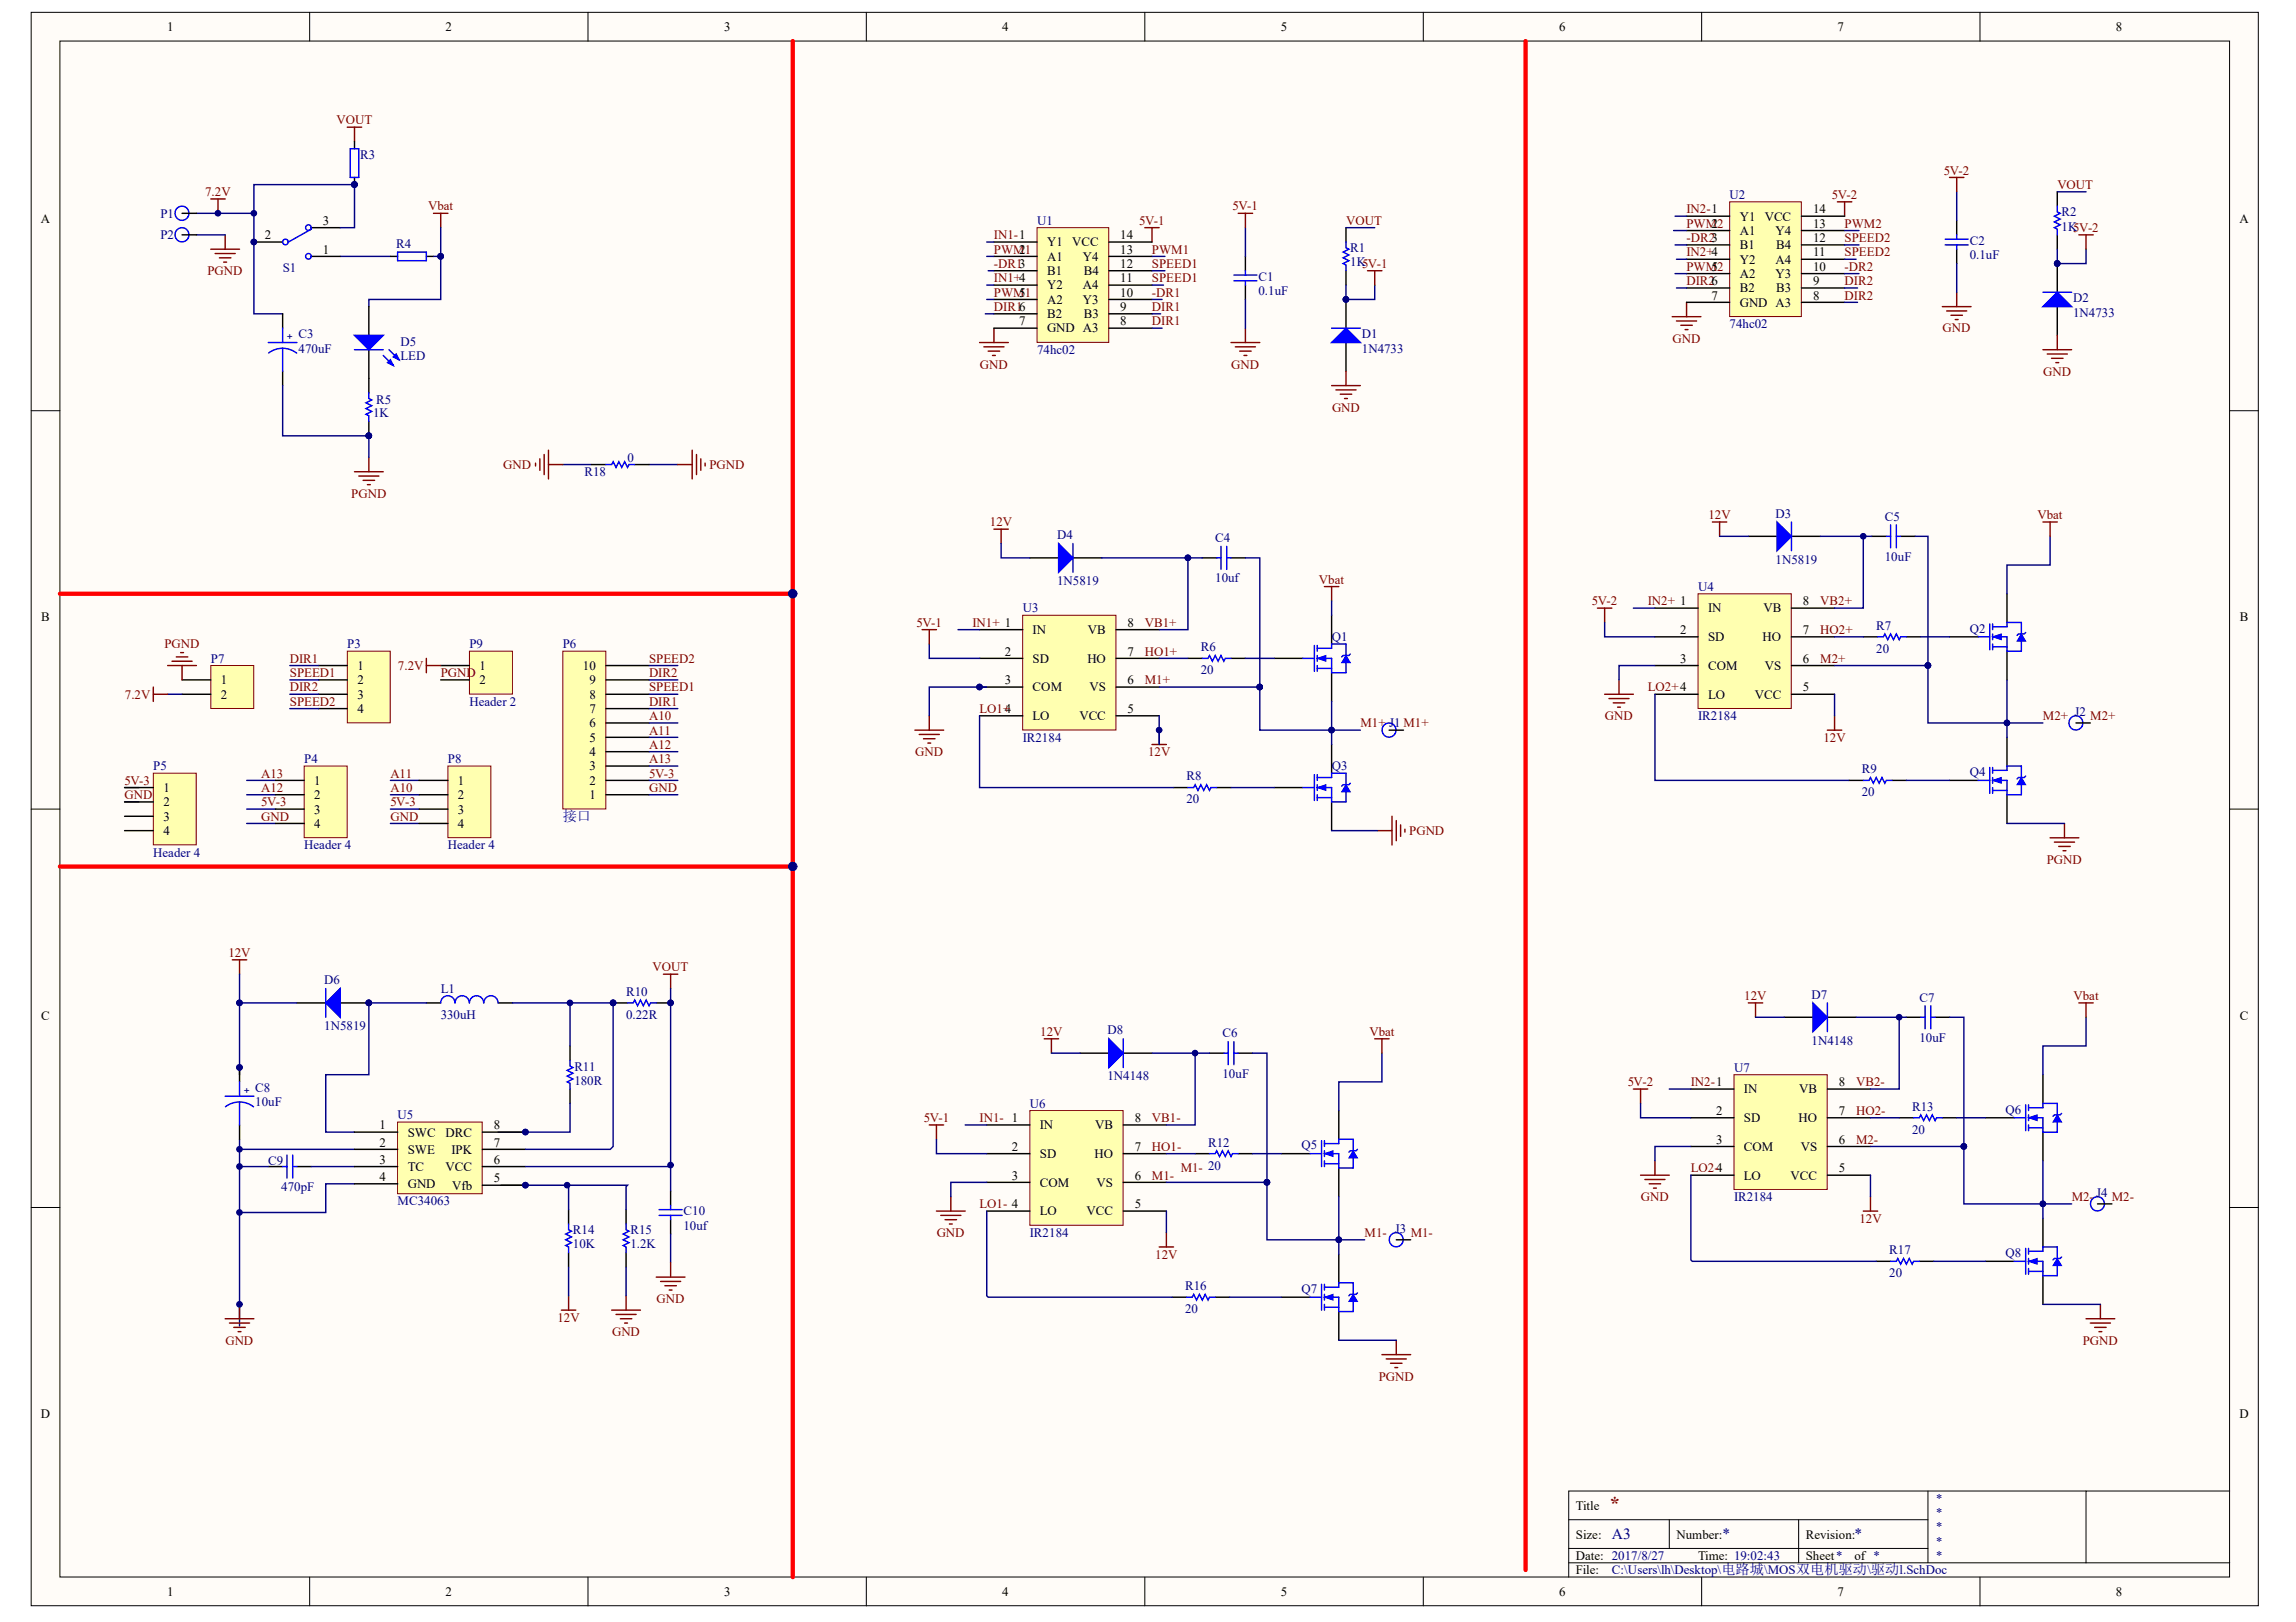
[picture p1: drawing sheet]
<svg xmlns="http://www.w3.org/2000/svg" width="297mm" height="210mm" viewBox="0 0 297 210" stroke-linecap="round" stroke-linejoin="round" font-family="sans-serif">
<defs><g id="words">
<text font-size="2.5" fill="#800000" x="208.2" y="195.4">*</text>
<g font-size="2" fill="#000080">
<text x="208.5" y="199.2">A3</text>
<text x="222.8" y="199.2">*</text>
<text x="239.9" y="199.2">*</text>
</g>
<text font-size="1.8" fill="#000080" x="72.8" y="106.2">接口</text>
<g font-size="1.7">
<text x="21.6" y="4">1</text>
<text x="57.6" y="4">2</text>
<text x="93.7" y="4">3</text>
<text x="129.7" y="4">4</text>
<text x="165.7" y="4">5</text>
<text x="201.7" y="4">6</text>
<text x="237.7" y="4">7</text>
<text x="273.7" y="4">8</text>
<text x="5.3" y="28.9">A</text>
<text x="41.8" y="29.1">3</text>
<text x="221.4" y="29.5">2</text>
<text x="225.1" y="28.5">Y1</text>
<text x="228.3" y="28.5">VCC</text>
<text x="234.6" y="27.6">14</text>
<text x="234.6" y="29.5">13</text>
<text x="289.7" y="28.9">A</text>
<text x="34.2" y="31">2</text>
<text x="41.8" y="32.8">1</text>
<text x="131.8" y="32.8">2</text>
<text x="135.5" y="31.9">Y1</text>
<text x="135.5" y="33.7">A1</text>
<text x="135.5" y="35.6">B1</text>
<text x="138.7" y="31.9">VCC</text>
<text x="140.1" y="33.7">Y4</text>
<text x="140.2" y="35.6">B4</text>
<text x="144.9" y="31">14</text>
<text x="144.9" y="32.8">13</text>
<text x="144.9" y="34.7">12</text>
<text x="221.4" y="35">5</text>
<text x="225.1" y="30.4">A1</text>
<text x="225.1" y="32.3">B1</text>
<text x="225.1" y="34.1">Y2</text>
<text x="225.1" y="36">A2</text>
<text x="229.7" y="30.4">Y4</text>
<text x="229.7" y="34.1">A4</text>
<text x="229.7" y="36">Y3</text>
<text x="229.8" y="32.3">B4</text>
<text x="234.6" y="31.3">12</text>
<text x="234.6" y="33.2">11</text>
<text x="234.6" y="35">10</text>
<text x="131.8" y="38.4">5</text>
<text x="135.5" y="37.5">Y2</text>
<text x="135.5" y="39.3">A2</text>
<text x="135.5" y="41.2">B2</text>
<text x="140.1" y="37.5">A4</text>
<text x="140.1" y="39.3">Y3</text>
<text x="140.2" y="41.2">B3</text>
<text x="144.9" y="36.5">11</text>
<text x="144.9" y="38.4">10</text>
<text x="144.9" y="40.2">9</text>
<text x="221.4" y="38.8">7</text>
<text x="225.1" y="37.8">B2</text>
<text x="225.1" y="39.7">GND A3</text>
<text x="229.8" y="37.8">B3</text>
<text x="234.6" y="36.9">9</text>
<text x="234.6" y="38.8">8</text>
<text x="131.8" y="42.1">7</text>
<text x="135.5" y="43">GND A3</text>
<text x="144.9" y="42.1">8</text>
<text x="5.3" y="80.4">B</text>
<text x="133.6" y="82">IN</text>
<text x="140.8" y="82">VB</text>
<text x="145.9" y="81.1">8</text>
<text x="217.4" y="82">2</text>
<text x="221" y="79.3">IN</text>
<text x="221" y="83">SD</text>
<text x="228" y="83">HO</text>
<text x="228.1" y="79.3">VB</text>
<text x="233.2" y="82">7</text>
<text x="233.2" y="78.3">8</text>
<text x="289.8" y="80.4">B</text>
<text x="28.6" y="88.5">1</text>
<text x="46.2" y="86.7">1</text>
<text x="46.2" y="88.5">2</text>
<text x="62" y="86.7">1</text>
<text x="62" y="88.5">2</text>
<text x="75.4" y="86.7">10</text>
<text x="76.2" y="88.5">9</text>
<text x="130" y="84.8">2</text>
<text x="130" y="88.5">3</text>
<text x="133.6" y="85.8">SD</text>
<text x="133.6" y="89.5">COM</text>
<text x="140.7" y="85.8">HO</text>
<text x="140.9" y="89.5">VS</text>
<text x="145.9" y="88.5">6</text>
<text x="145.9" y="84.8">7</text>
<text x="217.4" y="85.8">3</text>
<text x="221" y="86.7">COM</text>
<text x="228.3" y="86.7">VS</text>
<text x="233.2" y="89.5">5</text>
<text x="233.2" y="85.8">6</text>
<text x="28.6" y="90.4">2</text>
<text x="46.2" y="90.4">3</text>
<text x="46.2" y="92.3">4</text>
<text x="76.2" y="96">5</text>
<text x="76.2" y="94.1">6</text>
<text x="76.2" y="92.3">7</text>
<text x="76.2" y="90.4">8</text>
<text x="133.6" y="93.2">LO</text>
<text x="139.6" y="93.2">VCC</text>
<text x="145.9" y="92.3">5</text>
<text x="221" y="90.4">LO</text>
<text x="227" y="90.4">VCC</text>
<text x="40.6" y="101.6">1</text>
<text x="59.3" y="101.6">1</text>
<text x="76.2" y="101.6">2</text>
<text x="76.2" y="99.7">3</text>
<text x="76.2" y="97.8">4</text>
<text x="21.1" y="102.5">1</text>
<text x="21.1" y="104.3">2</text>
<text x="21.1" y="106.2">3</text>
<text x="40.6" y="103.4">2</text>
<text x="40.6" y="105.3">3</text>
<text x="40.6" y="107.1">4</text>
<text x="59.3" y="103.4">2</text>
<text x="59.3" y="105.3">3</text>
<text x="59.3" y="107.1">4</text>
<text x="76.2" y="103.4">1</text>
<text x="21.1" y="108.1">4</text>
<text x="5.3" y="132">C</text>
<text x="289.8" y="132">C</text>
<text x="225.6" y="141.5">IN</text>
<text x="232.8" y="141.5">VB</text>
<text x="237.9" y="140.6">8</text>
<text x="49.1" y="146.2">1</text>
<text x="49.1" y="148.4">2</text>
<text x="52.7" y="147.1">SWC</text>
<text x="52.7" y="149.3">SWE</text>
<text x="57.6" y="147.1">DRC</text>
<text x="58.4" y="149.3">IPK</text>
<text x="63.9" y="148.4">7</text>
<text x="63.9" y="146.2">8</text>
<text x="130.9" y="148.9">2</text>
<text x="134.5" y="146.2">IN</text>
<text x="134.5" y="149.9">SD</text>
<text x="141.6" y="149.9">HO</text>
<text x="141.7" y="146.2">VB</text>
<text x="146.8" y="148.9">7</text>
<text x="146.8" y="145.2">8</text>
<text x="222" y="144.3">2</text>
<text x="222" y="148">3</text>
<text x="225.6" y="145.2">SD</text>
<text x="225.6" y="148.9">COM</text>
<text x="232.7" y="145.2">HO</text>
<text x="233" y="148.9">VS</text>
<text x="237.9" y="148">6</text>
<text x="237.9" y="144.3">7</text>
<text x="49.1" y="150.6">3</text>
<text x="49.1" y="152.8">4</text>
<text x="52.7" y="151.5">TC</text>
<text x="52.7" y="153.8">GND</text>
<text x="57.6" y="151.5">VCC</text>
<text x="58.5" y="153.9">Vfb</text>
<text x="63.9" y="153">5</text>
<text x="63.9" y="150.6">6</text>
<text x="130.9" y="152.7">3</text>
<text x="134.5" y="153.6">COM</text>
<text x="141.9" y="153.6">VS</text>
<text x="146.8" y="152.7">6</text>
<text x="225.6" y="152.7">LO</text>
<text x="231.7" y="152.7">VCC</text>
<text x="237.9" y="151.7">5</text>
<text x="134.5" y="157.3">LO</text>
<text x="140.6" y="157.3">VCC</text>
<text x="146.8" y="156.4">5</text>
<text x="5.3" y="183.5">D</text>
<text x="289.7" y="183.5">D</text>
<text x="203.9" y="195.4">Title</text>
<text x="203.9" y="199.1">Size:</text>
<text x="203.9" y="201.9">Date: 2017/8/27</text>
<text x="203.9" y="203.7">File:</text>
<text x="216.9" y="199.1">Number:</text>
<text x="219.7" y="201.9">Time: 19:02:43</text>
<text x="233.6" y="199.1">Revision:</text>
<text x="233.6" y="201.9">Sheet*</text>
<text x="239.9" y="201.9">of *</text>
<text x="21.6" y="206.5">1</text>
<text x="57.6" y="206.5">2</text>
<text x="93.7" y="206.5">3</text>
<text x="129.7" y="206.5">4</text>
<text x="165.7" y="206.5">5</text>
<text x="201.7" y="206.5">6</text>
<text x="237.7" y="206.5">7</text>
<text x="273.7" y="206.5">8</text>
</g>
<g font-size="1.7" fill="#800000">
<text x="43.5" y="16.1">VOUT</text>
<text x="251.5" y="22.6">5V-2</text>
<text x="26.5" y="25.4">7.2V</text>
<text x="55.4" y="27.2">Vbat</text>
<text x="147.4" y="29.1">5V-1</text>
<text x="159.5" y="27.2">5V-1</text>
<text x="174.1" y="29.1">VOUT</text>
<text x="218.2" y="27.6">IN2-1</text>
<text x="218.2" y="29.5">PWM2</text>
<text x="237" y="25.8">5V-2</text>
<text x="238.6" y="29.5">PWM2</text>
<text x="266.2" y="24.5">VOUT</text>
<text x="26.8" y="35.6">PGND</text>
<text x="128.6" y="31">IN1-1</text>
<text x="128.6" y="32.8">PWM1</text>
<text x="128.6" y="34.7">-DR13</text>
<text x="149" y="32.8">PWM1</text>
<text x="149" y="34.7">SPEED1</text>
<text x="218.2" y="31.3">-DR23</text>
<text x="218.2" y="33.2">IN2+4</text>
<text x="218.2" y="35">PWM2</text>
<text x="238.6" y="31.3">SPEED2</text>
<text x="238.6" y="33.2">SPEED2</text>
<text x="238.6" y="35">-DR2</text>
<text x="128.6" y="36.5">IN1+4</text>
<text x="128.6" y="38.4">PWM1</text>
<text x="128.6" y="40.2">DIR16</text>
<text x="149" y="36.5">SPEED1</text>
<text x="149" y="38.4">-DR1</text>
<text x="149" y="40.2">DIR1</text>
<text x="218.2" y="36.9">DIR26</text>
<text x="238.6" y="36.9">DIR2</text>
<text x="238.6" y="38.8">DIR2</text>
<text x="126.8" y="47.7">GND</text>
<text x="149" y="42.1">DIR1</text>
<text x="159.3" y="47.7">GND</text>
<text x="216.4" y="44.3">GND</text>
<text x="251.3" y="43">GND</text>
<text x="172.3" y="53.3">GND</text>
<text x="264.3" y="48.6">GND</text>
<text x="45.4" y="64.4">PGND</text>
<text x="65.1" y="60.7">GND</text>
<text x="91.8" y="60.7">PGND</text>
<text x="128.1" y="68.1">12V</text>
<text x="221" y="67.2">12V</text>
<text x="263.6" y="67.2">Vbat</text>
<text x="170.6" y="75.5">Vbat</text>
<text x="21.3" y="83.9">PGND</text>
<text x="118.6" y="81.1">5V-1</text>
<text x="125.8" y="81.1">IN1+ 1</text>
<text x="148.1" y="81.1">VB1+</text>
<text x="205.9" y="78.3">5V-2</text>
<text x="213.2" y="78.3">IN2+ 1</text>
<text x="235.5" y="78.3">VB2+</text>
<text x="235.5" y="82">HO2+</text>
<text x="37.5" y="85.8">DIR1</text>
<text x="37.5" y="87.6">SPEED1</text>
<text x="37.5" y="89.5">DIR2</text>
<text x="51.5" y="86.7">7.2V</text>
<text x="57" y="87.6">PGND</text>
<text x="84" y="85.8">SPEED2</text>
<text x="84" y="87.6">DIR2</text>
<text x="84" y="89.5">SPEED1</text>
<text x="148.1" y="84.8">HO1+</text>
<text x="148.1" y="88.5">M1+</text>
<text x="213.2" y="89.5">LO2+4</text>
<text x="235.5" y="85.8">M2+</text>
<text x="16.2" y="90.4">7.2V</text>
<text x="37.5" y="91.3">SPEED2</text>
<text x="84" y="91.3">DIR1</text>
<text x="84" y="93.2">A10</text>
<text x="84" y="95.1">A11</text>
<text x="126.7" y="92.3">LO1+4</text>
<text x="176" y="94.1">M1+ J1 M1+</text>
<text x="207.6" y="93.2">GND</text>
<text x="235.9" y="96">12V</text>
<text x="264.3" y="93.2">M2+</text>
<text x="270.4" y="93.2">M2+</text>
<text x="16.1" y="101.6">5V-3</text>
<text x="33.8" y="100.6">A13</text>
<text x="50.5" y="100.6">A11</text>
<text x="84" y="96.9">A12</text>
<text x="84" y="98.8">A13</text>
<text x="84" y="100.6">5V-3</text>
<text x="118.4" y="97.8">GND</text>
<text x="148.5" y="97.8">12V</text>
<text x="16.1" y="103.4">GND</text>
<text x="33.8" y="102.5">A12</text>
<text x="33.8" y="104.3">5V-3</text>
<text x="33.8" y="106.2">GND</text>
<text x="50.5" y="102.5">A10</text>
<text x="50.5" y="104.3">5V-3</text>
<text x="50.5" y="106.2">GND</text>
<text x="84" y="102.5">GND</text>
<text x="182.3" y="108.1">PGND</text>
<text x="264.8" y="111.8">PGND</text>
<text x="29.5" y="123.8">12V</text>
<text x="84.4" y="125.7">VOUT</text>
<text x="225.7" y="129.4">12V</text>
<text x="268.3" y="129.4">Vbat</text>
<text x="134.6" y="134.1">12V</text>
<text x="177.2" y="134.1">Vbat</text>
<text x="210.6" y="140.6">5V-2</text>
<text x="218.8" y="140.6">IN2-1</text>
<text x="240.1" y="140.6">VB2-</text>
<text x="119.5" y="145.2">5V-1</text>
<text x="126.7" y="145.2">IN1- 1</text>
<text x="149" y="145.2">VB1-</text>
<text x="149" y="148.9">HO1-</text>
<text x="240.1" y="144.3">HO2-</text>
<text x="240.1" y="148">M2-</text>
<text x="149" y="152.7">M1-</text>
<text x="152.8" y="151.7">M1- 20</text>
<text x="212.3" y="155.4">GND</text>
<text x="218.8" y="151.7">LO2-4</text>
<text x="268" y="155.4">M2-</text>
<text x="273.2" y="155.4">M2-</text>
<text x="121.2" y="160.1">GND</text>
<text x="126.7" y="156.4">LO1- 4</text>
<text x="176.5" y="160.1">M1-</text>
<text x="182.5" y="160.1">M1-</text>
<text x="240.5" y="158.2">12V</text>
<text x="149.5" y="162.9">12V</text>
<text x="72.1" y="171">12V</text>
<text x="79.2" y="172.9">GND</text>
<text x="84.9" y="168.6">GND</text>
<text x="29.2" y="174">GND</text>
<text x="178.4" y="178.7">PGND</text>
<text x="269.5" y="174">PGND</text>
</g>
<g font-size="1.7" fill="#000080">
<text x="46.6" y="20.6">R3</text>
<text x="20.8" y="28.2">P1</text>
<text x="134.2" y="29.1">U1</text>
<text x="223.8" y="25.8">U2</text>
<text x="266.7" y="29.8">1K5V-2</text>
<text x="266.7" y="28">R2</text>
<text x="20.8" y="31">P2</text>
<text x="36.6" y="35.2">S1</text>
<text x="51.2" y="32.1">R4</text>
<text x="174.7" y="34.5">1K5V-1</text>
<text x="174.7" y="32.6">R1</text>
<text x="254.8" y="33.6">0.1uF</text>
<text x="254.8" y="31.7">C2</text>
<text x="162.8" y="38.2">0.1uF</text>
<text x="162.8" y="36.4">C1</text>
<text x="268.2" y="39.1">D2</text>
<text x="268.2" y="41">1N4733</text>
<text x="38.6" y="45.6">470uF</text>
<text x="38.6" y="43.8">C3</text>
<text x="51.8" y="44.7">D5</text>
<text x="51.8" y="46.6">LED</text>
<text x="134.2" y="45.8">74hc02</text>
<text x="176.2" y="43.8">D1</text>
<text x="176.2" y="45.6">1N4733</text>
<text x="223.8" y="42.5">74hc02</text>
<text x="48.3" y="54">1K</text>
<text x="48.7" y="52.3">R5</text>
<text x="81.2" y="59.8">0</text>
<text x="75.6" y="61.6">R18</text>
<text x="136.8" y="69.8">D4</text>
<text x="157.2" y="70.2">C4</text>
<text x="229.7" y="67">D3</text>
<text x="243.8" y="67.4">C5</text>
<text x="136.8" y="75.7">1N5819</text>
<text x="157.2" y="75.4">10uf</text>
<text x="219.7" y="76.5">U4</text>
<text x="229.7" y="72.9">1N5819</text>
<text x="243.8" y="72.6">10uF</text>
<text x="44.9" y="83.9">P3</text>
<text x="60.7" y="83.9">P9</text>
<text x="72.8" y="83.9">P6</text>
<text x="132.3" y="79.3">U3</text>
<text x="172.3" y="83">Q1</text>
<text x="242.7" y="81.5">R7</text>
<text x="254.8" y="81.9">Q2</text>
<text x="27.3" y="85.8">P7</text>
<text x="155.3" y="87.3">20</text>
<text x="155.3" y="84.3">R6</text>
<text x="242.7" y="84.5">20</text>
<text x="60.7" y="91.3">Header 2</text>
<text x="132.3" y="96">IR2184</text>
<text x="219.7" y="93.2">IR2184</text>
<text x="268.4" y="92.6">J2</text>
<text x="19.8" y="99.7">P5</text>
<text x="39.4" y="98.8">P4</text>
<text x="57.9" y="98.8">P8</text>
<text x="153.5" y="101">R8</text>
<text x="172.3" y="99.7">Q3</text>
<text x="240.9" y="100.1">R9</text>
<text x="254.8" y="100.4">Q4</text>
<text x="153.5" y="104">20</text>
<text x="240.9" y="103">20</text>
<text x="19.8" y="110.8">Header 4</text>
<text x="39.4" y="109.9">Header 4</text>
<text x="57.9" y="109.9">Header 4</text>
<text x="42" y="127.4">D6</text>
<text x="57" y="128.5">L1</text>
<text x="57" y="131.8">330uH</text>
<text x="81" y="131.8">0.22R</text>
<text x="81" y="128.9">R10</text>
<text x="234.4" y="129.2">D7</text>
<text x="248.3" y="129.6">C7</text>
<text x="42" y="133.3">1N5819</text>
<text x="143.3" y="133.9">D8</text>
<text x="158.2" y="134.3">C6</text>
<text x="234.4" y="135.2">1N4148</text>
<text x="248.3" y="134.8">10uF</text>
<text x="33" y="143.2">10uF</text>
<text x="33" y="141.3">C8</text>
<text x="74.3" y="140.4">180R</text>
<text x="74.3" y="138.5">R11</text>
<text x="133.2" y="143.3">U6</text>
<text x="143.3" y="139.8">1N4148</text>
<text x="158.2" y="139.5">10uF</text>
<text x="224.3" y="138.7">U7</text>
<text x="247.4" y="143.7">R13</text>
<text x="51.4" y="144.8">U5</text>
<text x="156.3" y="148.4">R12</text>
<text x="168.4" y="148.7">Q5</text>
<text x="247.4" y="146.7">20</text>
<text x="259.5" y="144.1">Q6</text>
<text x="34.7" y="150.8">C9</text>
<text x="36.4" y="154.1">470pF</text>
<text x="51.4" y="156">MC34063</text>
<text x="224.3" y="155.4">IR2184</text>
<text x="271.2" y="154.9">J4</text>
<text x="74.1" y="161.6">10K</text>
<text x="74.1" y="159.7">R14</text>
<text x="81.5" y="161.6">1.2K</text>
<text x="81.5" y="159.7">R15</text>
<text x="88.4" y="159.2">10uf</text>
<text x="88.4" y="157.3">C10</text>
<text x="133.2" y="160.1">IR2184</text>
<text x="180.5" y="159.5">J3</text>
<text x="153.3" y="167">R16</text>
<text x="168.4" y="167.3">Q7</text>
<text x="244.4" y="165.3">20</text>
<text x="244.4" y="162.3">R17</text>
<text x="259.5" y="162.7">Q8</text>
<text x="153.3" y="169.9">20</text>
<text x="250.3" y="194.5">*</text>
<text x="250.3" y="196.3">*</text>
<text x="208.5" y="203.7">C:\Users\lh\Desktop\电路城\MOS双电机驱动\驱动l.SchDoc</text>
<text x="250.3" y="198.2">*</text>
<text x="250.3" y="200">*</text>
<text x="250.3" y="201.9">*</text>
</g>
<g font-size="1.3" fill="#000080">
<text x="37.1" y="44">+</text>
<text x="31.5" y="141.6">+</text>
</g>
</g></defs>
<g fill="#fffcf8" stroke="#000" stroke-width=".13">
<path d="M4 1.6h288.2v206.2h-288.2z"/>
<path d="M7.8 5.3h280.6v198.8h-280.6z"/>
</g>
<g fill="none" stroke="#000" stroke-width=".13">
<path d="M40.1 1.6v3.7M76.1 1.6v3.7M112.1 1.6v3.7M148.1 1.6v3.7M184.1 1.6v3.7M220.1 1.6v3.7M256.2 1.6v3.7M4 53.2h3.8M288.5 53.2h3.7M4 104.7h3.8M288.5 104.7h3.7M4 156.3h3.8"/>
<path d="M288.5 156.3h3.7M202.9 196.7h46.5M216 196.7v3.7M232.7 196.7v5.5M249.4 193v9.2M269.9 193h-67v11.1M288.5 193h-18.6v9.2M40.1 204.1v3.7M76.1 204.1v3.7M112.1 204.1v3.7M148.1 204.1v3.7M184.1 204.1v3.7"/>
<path d="M202.9 202.2h85.6M202.9 200.4h46.5M220.1 204.1v3.7M256.2 204.1v3.7"/>
</g>
<path d="M44.9 84.3h5.6v9.2h-5.6z" fill="#ffffb0" stroke="#800000" stroke-width=".13"/>
<path d="M41.2 86.1h3.7M41.2 88h3.7M41.2 89.8h3.7M41.2 91.7h3.7" fill="none" stroke="#000" stroke-width=".19"/>
<path d="M27.3 86.1h5.5v5.6h-5.5z" fill="#ffffb0" stroke="#800000" stroke-width=".13"/>
<g fill="none" stroke="#000" stroke-width=".19">
<path d="M23.6 88h3.7M23.6 89.8h3.7M38.4 129.8h3.7M44 129.8h3.7M55.2 129.8h1.8M64.5 129.8h1.8M73.7 135.4v1.8M79.3 129.8h1.9M84.9 129.8h1.9M34.7 151h1.9M38.4 151h1.9M73.6 156.5v1.9"/>
<path d="M73.7 140.9v1.9M81 156.5v1.9M86.8 154.1v1.9M86.8 157.8v1.9M73.6 162.1v1.9M81 162.1v1.9"/>
</g>
<g fill="none" stroke="#800000" stroke-width=".19">
<path d="M148.1 29.5h1.9M149 29.5v1.8M126.7 44.3h3.7M127.3 44.9h2.6M127.8 45.4h1.5M128.4 46h.4M128.6 42.5v1.8M21.7 86.1h3.7M22.3 85.6h2.6M22.8 85h1.5M23.4 84.5h.3M23.6 86.1v1.9"/>
<path d="M30.1 124.2h1.8M31 124.2v1.9M85.8 126.1h1.9M86.8 126.1v1.8M29.1 170.7h3.7M29.7 171.2h2.6M30.2 171.8h1.5M30.8 172.3h.4M31 168.8v1.9M72.6 169.5h1.9M73.6 167.7v1.8M79.1 169.5h3.8"/>
<path d="M79.7 170.1h2.6M80.3 170.7h1.4M80.8 171.2h.4M81 167.7v1.8M84.9 165.3h3.7M85.5 165.8h2.6M86 166.4h1.5M86.6 166.9h.3M86.8 163.4v1.9"/>
</g>
<path d="M21.7 89.8h1.9M31 126.1v3.7h7.4M31 129.8v9.3M73.7 129.8v5.6M31 147.4v24.2M31 151h3.7M31 148.7h14.9M40.3 151h5.6M45.9 153.2h-3.8v3.7h-11.1M86.8 159.7v3.7M73.6 164v3.7M81 164v3.7" fill="none" stroke="#000080" stroke-width=".19"/>
<g fill="none" stroke="#00f" stroke-width=".19">
<path d="M42.1 127.9v3.7M60.7 129.8a.93 .93 0 0 0-.9-.9 .93 .93 0 0 0-.9 .9 .92 .92 0 0 0-1-.9 .92 .92 0 0 0-.9 .9M64.4 129.8a.93 .93 0 0 0-.9-.9 .93 .93 0 0 0-.9 .9 .92 .92 0 0 0-.9-.9 .92 .92 0 0 0-1 .9M73.7 137.2v.8l.4 .1-.7 .4 .7 .4-.7 .4 .7 .3-.7 .4 .3 .2v.7M81.2 129.8h.7l.2-.4 .4 .8 .4-.8 .3 .8 .4-.8 .4 .8 .2-.4h.7M36.6 151h.5M37.1 149.5v3M37.9 149.5v3M37.9 151h.5M73.6 158.4v.7l.3 .2-.7 .4 .7 .4-.7 .3 .7 .4-.7 .4 .4 .2v.7M81 158.4v.7l.4 .2-.8 .4 .8 .4-.8 .3 .8 .4-.8 .4 .4 .2v.7M85.3 156.5h2.9"/>
<path d="M85.3 157.3h2.9M86.8 156v.5M86.8 157.3v.5"/>
</g>
<g fill="#000080" stroke="#000080" stroke-width=".13">
<circle cx="47.7" cy="129.8" r=".36"/>
<circle cx="79.3" cy="129.8" r=".36"/>
<circle cx="86.8" cy="129.8" r=".36"/>
<circle cx="31" cy="151" r=".36"/>
<circle cx="31" cy="156.9" r=".36"/>
<circle cx="31" cy="148.7" r=".36"/>
<circle cx="73.7" cy="129.8" r=".36"/>
<circle cx="31" cy="168.8" r=".36"/>
<circle cx="31" cy="129.8" r=".36"/>
</g>
<path d="M42.1 129.8l1.9-1.9v3.7z" fill="#00f" stroke="#00f" stroke-width=".19"/>
<path d="M132.3 79.6h12.1v14.9h-12.1z" fill="#ffffb0" stroke="#800000" stroke-width=".13"/>
<g fill="none" stroke="#000" stroke-width=".19">
<path d="M133.2 72.2h3.8M138.8 72.2h3.7M155.5 72.2h1.9M159.3 72.2h1.8M172.3 79.6v3.7M126.7 81.5h5.6M126.7 85.2h5.6M126.7 88.9h5.6M126.7 92.6h5.6M144.4 81.5h5.6M144.4 85.2h5.6M144.4 88.9h5.6"/>
<path d="M144.4 92.6h5.6M153.7 85.2h1.8M159.3 85.2h1.8M164.8 85.2h3.8M172.3 87.1v3.7M172.3 96.3v3.8M179.7 94.5h1.9M164.8 101.9h3.8M172.3 103.8v3.7"/>
</g>
<g fill="#000080" stroke="#000080" stroke-width=".13">
<circle cx="126.7" cy="88.9" r=".36"/>
<circle cx="150" cy="94.5" r=".36"/>
</g>
<g fill="none" stroke="#00f" stroke-width=".19">
<path d="M138.8 70.3v3.8M157.4 72.2h.6M158 70.7v3M158.7 70.7v3M158.7 72.2h.6M155.5 85.2h.8l.2-.4 .3 .8 .4-.8 .4 .8 .4-.8 .3 .8 .2-.4h.8M168.6 85.2h1.4M170 83.5v3.4M170.4 83.9h1.9v-.6h1.8v1.5M170.4 85.2h1.9v1.9h1.8v-1.3M170.4 86.5h1.9M170.4 83.5v.8"/>
<path d="M170.4 84.8v.8M170.4 86.1v.8M174.7 84.6l-.2 .2h-.7l-.2 .2M180.5 94.9a.91 .91 0 0 0-.7-1.3 .91 .91 0 0 0-1 1.1 .91 .91 0 0 0 1.4 .5l.3-.3M168.6 101.9h1.4M170 100.2v3.4M170.4 100.6h1.9v-.5h1.8v1.4M170.4 101.9h1.9v1.9h1.8v-1.3M170.4 100.2v.8M170.4 101.5v.8M170.4 102.8v.8M170.4 103.2h1.9"/>
<path d="M174.7 101.4l-.2 .1h-.7l-.2 .2"/>
</g>
<g fill="#00f" stroke="#00f" stroke-width=".13">
<path d="M170.4 85.2l1.1-.4v.8z"/>
<path d="M174.1 84.8l.6 1h-1.1z"/>
<path d="M170.4 101.9l1.1-.4v.8z"/>
<path d="M174.1 101.5l.6 1h-1.1z"/>
</g>
<path d="M137 70.3l1.8 1.9-1.8 1.9z" fill="#00f" stroke="#00f" stroke-width=".19"/>
<path d="M120.2 83.3v1.9h6.5M123.9 81.5h2.8M150 92.6v3.7" fill="none" stroke="#000080" stroke-width=".19"/>
<g fill="none" stroke="#800000" stroke-width=".19">
<path d="M128.6 68.5h1.8M129.5 68.5v1.8M171.3 75.9h1.9M172.3 75.9v1.9M118.4 94.5h3.7M118.9 95h2.6M119.3 81.5h1.9M119.5 95.6h1.5M120 96.2h.4M120.2 81.5v1.8M120.2 92.6v1.9M149 96.3h1.9"/>
<path d="M150 94.5v1.8M178.2 107.5h1.9M180.1 105.6v3.8M180.6 106.2v2.6M181.2 106.7v1.5M181.8 107.3v.4"/>
</g>
<path d="M219.7 76.8h12v14.9h-12z" fill="#ffffb0" stroke="#800000" stroke-width=".13"/>
<g fill="none" stroke="#000" stroke-width=".19">
<path d="M214.1 78.7h5.6M226.2 69.4h3.7M231.8 78.7h5.5M231.8 69.4h3.7M259.6 76.8v3.8M214.1 82.4h5.6M214.1 86.1h5.6M214.1 89.8h5.6M231.8 82.4h5.5M231.8 86.1h5.5M231.8 89.8h5.5M241.1 82.4h1.8"/>
<path d="M246.6 82.4h1.9M252.2 82.4h3.7M259.6 84.3v3.7M259.6 95.4v3.7M268.6 93.6h1.8M252.2 101h3.7M259.6 102.8v3.8"/>
</g>
<g fill="none" stroke="#00f" stroke-width=".19">
<path d="M231.8 67.5v3.8M242.9 82.4h.8l.1-.4 .4 .8 .4-.8 .4 .8 .3-.8 .4 .8 .2-.4h.7M255.9 82.4h1.5M257.4 80.7v3.4M257.4 99.3v3.4M257.8 81.1h1.8v-.5h1.9v1.4M257.8 82.4h1.8v1.9h1.9v-1.3M257.8 83.7h1.8M257.8 99.7h1.8v-.6h1.9v1.5M257.8 80.7v.8M257.8 82v.8M257.8 83.3v.8"/>
<path d="M257.8 99.3v.8M262.1 81.9l-.2 .1h-.8l-.1 .2M269.4 94a.91 .91 0 0 0-.8-1.3 .91 .91 0 0 0-.9 1.1 .91 .91 0 0 0 1.4 .5l.2-.3M255.9 101h1.5M257.8 101h1.8v1.8h1.9v-1.3M257.8 100.6v.8M257.8 101.9v.8M257.8 102.3h1.8M262.1 100.4l-.2 .2h-.8l-.1 .2"/>
</g>
<g fill="#00f" stroke="#00f" stroke-width=".13">
<path d="M257.8 82.4l1.1-.4v.8z"/>
<path d="M261.5 82l.6 1h-1.1z"/>
<path d="M257.8 101l1.1-.4v.8z"/>
<path d="M261.5 100.6l.6 .9h-1.1z"/>
</g>
<path d="M229.9 67.5l1.9 1.9-1.9 1.9z" fill="#00f" stroke="#00f" stroke-width=".19"/>
<g fill="none" stroke="#000080" stroke-width=".19">
<path d="M129.5 70.3v1.9h3.7M142.5 72.2h11.2M155.5 72.2h-1.8v9.3h-3.7M172.3 77.8v1.8M211.3 78.7h2.8M222.5 69.4h3.7M241.1 69.4v9.3h-3.8M265.2 69.4v3.7h-5.6v3.7M150 85.2h3.7M161.1 85.2h3.7M172.3 90.8v5.5M207.6 80.6v1.8h6.5"/>
<path d="M214.1 86.1h-4.6v1.9M237.3 82.4h3.8M237.3 89.8v2.8M248.5 82.4h3.7M259.6 88v7.4M259.6 106.6h7.5"/>
</g>
<g fill="none" stroke="#800000" stroke-width=".19">
<path d="M206.7 78.7h1.8M207.6 78.7v1.9M221.5 67.5h1.9M222.5 67.5v1.9M264.3 67.5h1.9M265.2 67.5v1.9M207.6 89.8h3.7M208.2 90.4h2.6M208.7 91h1.5M209.3 91.5h.3M209.5 88v1.8M236.4 94.5h1.9"/>
<path d="M237.3 92.6v1.9M265.2 108.4h3.7M265.8 109h2.6M266.3 109.5h1.5M266.9 110.1h.4M267.1 106.6v1.8"/>
</g>
<g fill="#000080" stroke="#000080" stroke-width=".13">
<circle cx="153.7" cy="72.2" r=".36"/>
<circle cx="241" cy="69.4" r=".36"/>
</g>
<path d="M133.2 143.7h12.1v14.9h-12.1z" fill="#ffffb0" stroke="#800000" stroke-width=".13"/>
<g fill="none" stroke="#000" stroke-width=".19">
<path d="M151.8 101.9h1.9M157.4 101.9h1.9M239.2 101h1.9M244.8 101h1.8M139.7 136.3h3.8M145.3 136.3h3.7M156.5 136.3h1.8M160.2 136.3h1.9M127.7 145.6h5.5M127.7 149.3h5.5M127.7 153h5.5M127.7 156.7h5.5"/>
<path d="M145.3 145.6h5.6M145.3 149.3h5.6M145.3 153h5.6M145.3 156.7h5.6M154.6 149.3h1.9M160.2 149.3h1.9M165.8 149.3h3.7M173.2 143.7v3.7M173.2 151.2v3.7M151.6 167.9h1.9M157.2 167.9h1.9M165.8 167.9h3.7"/>
<path d="M173.2 162.3v3.7M173.2 169.7v3.7M180.6 160.4h1.9"/>
</g>
<g fill="none" stroke="#00f" stroke-width=".19">
<path d="M153.7 101.9h.7l.2-.4 .4 .8 .4-.8 .3 .8 .4-.8 .4 .8 .2-.4h.7M241.1 101h.7l.2-.4 .4 .8 .3-.8 .4 .8 .4-.8 .3 .8 .2-.4h.8M145.3 134.4v3.7M158.3 136.3h.6M158.9 134.8v3M159.6 134.8v3M159.6 136.3h.6M156.5 149.3h.7l.2-.4 .4 .8 .3-.8 .4 .8 .4-.8 .4 .8 .1-.4h.8M169.5 149.3h1.5M171 147.6v3.4M171.3 148h1.9v-.6h1.9v1.5M171.3 149.3h1.9v1.9h1.9v-1.3"/>
<path d="M171.3 150.6h1.9M171.3 147.6v.8M171.3 148.9v.8M171.3 150.2v.8M175.6 148.7l-.2 .2h-.7l-.2 .2M153.5 167.9h.7l.2-.4 .4 .7 .4-.7 .3 .7 .4-.7 .4 .7 .2-.3h.7M169.5 167.9h1.5M171 166.2v3.3M171.3 166.6h1.9v-.6h1.9v1.5M171.3 167.9h1.9v1.8h1.9v-1.3M171.3 166.2v.7M171.3 167.5v.7"/>
<path d="M171.3 168.8v.7M171.3 169.2h1.9M175.6 167.3l-.2 .2h-.7l-.2 .2M181.4 160.9a.91 .91 0 0 0-.7-1.4 .91 .91 0 0 0-1 1.2 .91 .91 0 0 0 1.5 .5l.2-.3"/>
</g>
<g fill="#00f" stroke="#00f" stroke-width=".13">
<path d="M171.3 149.3l1.2-.4v.8z"/>
<path d="M175.1 148.9l.5 1h-1.1z"/>
<path d="M171.3 167.9l1.2-.4v.7z"/>
<path d="M175.1 167.5l.5 .9h-1.1z"/>
</g>
<path d="M143.5 134.4l1.8 1.9-1.8 1.8z" fill="#00f" stroke="#00f" stroke-width=".19"/>
<g fill="none" stroke="#000080" stroke-width=".19">
<path d="M126.7 92.6v9.3h25.1M214.1 89.8v11.2h25.1M159.3 101.9h5.5M172.3 107.5h5.9M246.6 101h5.6M136 136.3h3.7M149 136.3h7.5M154.6 136.3v9.3h-3.7M178.8 136.3v3.7h-5.6v3.7M73.4 153.4l.2 .2v2.9M121.2 147.4v1.9h6.5M124.9 145.6h2.8"/>
<path d="M127.7 153h-4.7v1.9M127.7 156.7v11l.1 .2h23.8M150.9 149.3h3.7M150.9 156.7v2.8M162.1 149.3h3.7M173.2 154.9v7.4M159.1 167.9h6.7M173.2 173.4h7.4"/>
</g>
<g fill="none" stroke="#800000" stroke-width=".19">
<path d="M135.1 134.4h1.9M136 134.4v1.9M177.9 134.4h1.8M178.8 134.4v1.9M120.2 145.6h1.9M121.2 145.6v1.8M121.2 156.7h3.7M121.7 157.3h2.6M122.3 157.8h1.5M122.8 158.4h.4M123 154.9v1.8M150.9 159.5v1.9"/>
<path d="M150 161.4h1.8M178.8 175.3h3.7M179.3 175.9h2.6M179.9 176.4h1.5M180.5 177h.3M180.6 173.4v1.9"/>
</g>
<g fill="#000080" stroke="#000080" stroke-width=".13">
<circle cx="154.6" cy="136.3" r=".36"/>
<circle cx="73.4" cy="153.4" r=".36"/>
</g>
<path d="M224.3 139.1h12.1v14.8h-12.1z" fill="#ffffb0" stroke="#800000" stroke-width=".13"/>
<g fill="none" stroke="#000" stroke-width=".19">
<path d="M161.1 33.2v1.8M161.1 36.9v1.9M174.1 29.5v1.8M174.1 35v1.9M174.1 38.8v3.7M253.1 28.5v1.9M253.1 32.3v1.8M266.2 24.8v1.9M266.2 30.4v1.9M266.2 34.1v3.7M266.2 39.7v3.7M174.1 44.3v3.7"/>
<path d="M31 138.1v1.9M230.8 131.6h3.8M236.4 131.6h3.7M264.3 139.1v3.7M31 145.6v1.8M218.8 140.9h5.5M218.8 144.6h5.5M218.8 148.4h5.5M218.8 152.1h5.5M236.4 140.9h5.6M236.4 144.6h5.6M236.4 148.4h5.6"/>
<path d="M236.4 152.1h5.6M245.7 144.6h1.9M251.3 144.6h1.8M256.9 144.6h3.7M264.3 146.5v3.7M264.3 157.7v3.7M271.4 155.8h1.8M242.7 163.2h1.9M248.3 163.2h1.9M256.9 163.2h3.7M264.3 165.1v3.7"/>
</g>
<g fill="none" stroke="#00f" stroke-width=".19">
<path d="M159.6 35.6h3M159.6 36.3h3M161.1 35v.6M161.1 36.3v.6M174.1 31.3v.8l.4 .2-.7 .3 .7 .4-.7 .4 .7 .3-.7 .4 .3 .2v.7M251.7 31h2.9M251.7 31.7h2.9M253.1 30.4v.6M253.1 31.7v.6M264.3 37.8h3.7M266.2 26.7v.7l.3 .2-.7 .4 .7 .3-.7 .4 .7 .4-.7 .4 .4 .1v.8M172.3 42.5h3.7"/>
<path d="M236.4 129.8v3.7M29.1 141.9h3.7M31 142.6a2.97 2.97 0 0 1 1.8 .6M31 142.6a2.97 2.97 0 0 0-1.8 .6M31 140v1.9M31 142.6v3M247.6 144.6h.7l.2-.3 .4 .7 .3-.7 .4 .7 .4-.7 .4 .7 .1-.4h.8M260.6 144.6h1.5M262.1 143v3.3M262.4 143.3h1.9v-.5h1.9v1.5M262.4 144.6h1.9v1.9h1.9v-1.3M262.4 145.9h1.9"/>
<path d="M262.4 143v.7M262.4 144.3v.7M262.4 145.6v.7M266.7 144.1l-.2 .2h-.7l-.2 .2M272.1 156.2a.91 .91 0 0 0-.7-1.3 .91 .91 0 0 0-.9 1.1 .91 .91 0 0 0 1.4 .5l.2-.2M244.6 163.2h.7l.2-.3 .4 .7 .4-.7 .3 .7 .4-.7 .4 .7 .2-.4h.7M260.6 163.2h1.5M262.1 161.6v3.3M262.4 161.9h1.9v-.5h1.9v1.5M262.4 163.2h1.9v1.9h1.9v-1.3M262.4 161.6v.7M262.4 162.9v.7"/>
<path d="M262.4 164.2v.7M262.4 164.5h1.9M266.7 162.7l-.2 .2h-.7l-.2 .1"/>
</g>
<g fill="#00f" stroke="#00f" stroke-width=".13">
<path d="M262.4 144.6l1.2-.3v.7z"/>
<path d="M266.2 144.3l.5 .9h-1.1z"/>
<path d="M262.4 163.2l1.2-.3v.7z"/>
<path d="M266.2 162.9l.5 .9h-1.1z"/>
</g>
<g fill="#00f" stroke="#00f" stroke-width=".19">
<path d="M234.6 129.8l1.8 1.8-1.8 1.9z"/>
<path d="M172.3 44.3l1.8-1.8 1.9 1.8z"/>
<path d="M264.3 39.7l1.9-1.9 1.8 1.9z"/>
</g>
<g fill="none" stroke="#000080" stroke-width=".19">
<path d="M161.1 29.5v3.7M161.1 38.8v3.7M174.1 36.9v1.9h3.8v-1.9M174.1 29.5h3.8M253.1 24.8v3.7M253.1 34.1v3.7M266.2 32.3v1.8h3.7v-1.8M266.2 24.8h3.7M127.7 88.9h-7.5v3.7M55.2 129.8h-7.5v9.3h-5.6v7.4h3.8M86.8 127.9v26.2M227.1 131.6h3.7"/>
<path d="M245.7 131.6v9.3h-3.7M269.9 131.6v3.8h-5.6v3.7M64.8 153.4h16.4l-.2 .2v2.9M73.7 142.8v3.7h-9.2M212.2 142.8v1.8h6.6M216 140.9h2.8M218.8 148.4h-4.7v1.8M218.8 152.1v10.9l.1 .2h23.8M242 144.6h3.7M242 152.1v2.8M253.1 144.6h3.8M264.3 150.2v7.5"/>
<path d="M250.2 163.2h6.7M264.3 168.8h7.4"/>
</g>
<g fill="none" stroke="#800000" stroke-width=".19">
<path d="M160.2 27.6h1.9M161.1 27.6v1.9M176.9 35h1.9M177.9 35v1.9M218.2 39.1v1.9M237.7 26.1h1.9M238.6 26.1v1.9M251.3 39.7h3.7M252.2 23h1.9M253.1 23v1.8M253.1 37.8v1.9M268.9 30.4h1.9"/>
<path d="M269.9 30.4v1.9M159.3 44.3h3.7M159.8 44.9h2.6M160.4 45.4h1.5M160.9 46h.4M161.1 42.5v1.8M172.3 49.9h3.7M172.8 50.5h2.6M173.4 51h1.5M173.9 51.6h.4M174.1 48v1.9M216.3 41h3.8"/>
<path d="M216.9 41.5h2.6M217.4 42.1h1.5M218 42.7h.4M251.8 40.2h2.6M252.4 40.8h1.5M253 41.4h.3M264.3 45.3h3.7M264.9 45.8h2.6M265.4 46.4h1.5M266 46.9h.3M266.2 43.4v1.9M226.2 129.8h1.8"/>
<path d="M227.1 129.8v1.8M268.9 129.8h1.9M269.9 129.8v1.8M211.3 140.9h1.9M212.2 140.9v1.9M212.2 152.1h3.8M212.8 152.6h2.6M213.4 153.2h1.4M213.9 153.8h.4M214.1 150.2v1.9M241.1 156.7h1.8M242 154.9v1.8"/>
<path d="M269.9 170.7h3.7M270.4 171.2h2.6M271 171.8h1.5M271.5 172.3h.4M271.7 168.8v1.9"/>
</g>
<g fill="#000080" stroke="#000080" stroke-width=".13">
<circle cx="245.7" cy="131.6" r=".36"/>
<circle cx="174.1" cy="38.7" r=".36"/>
<circle cx="266.1" cy="34.1" r=".36"/>
<circle cx="31" cy="138.1" r=".36"/>
<circle cx="47.7" cy="129.8" r=".36"/>
</g>
<path d="M51.4 145.2h11v9.3h-11z" fill="#ffffb0" stroke="#800000" stroke-width=".13"/>
<path d="M45.9 146.5h5.5M45.9 148.7h5.5M45.9 151h5.5M45.9 153.2h5.5M62.4 146.5h5.6M62.4 148.7h5.6M62.4 151h5.6M62.4 153.4h5.6" fill="none" stroke="#000" stroke-width=".19"/>
<g fill="#000080" stroke="#000080" stroke-width=".13">
<circle cx="68" cy="153.4" r=".36"/>
<circle cx="68" cy="146.5" r=".36"/>
<circle cx="79.3" cy="129.8" r=".36"/>
<circle cx="86.8" cy="150.8" r=".36"/>
</g>
<path d="M66.3 129.8h13v18.6l-.3 .3h-11M86.8 150.8l-.2 .2h-18.6" fill="none" stroke="#000080" stroke-width=".19"/>
<path d="M134.2 29.5h9.2v14.8h-9.2z" fill="#ffffb0" stroke="#800000" stroke-width=".13"/>
<g fill="none" stroke="#000" stroke-width=".19">
<path d="M128.6 31.3h5.6M128.6 33.2h5.6M128.6 35h5.6M128.6 36.9h5.6M128.6 38.8h5.6M143.5 31.3h5.5M143.5 33.2h5.5M143.5 35h5.5M143.5 36.9h5.5M143.5 38.8h5.5M128.6 40.6h5.6M128.6 42.5h5.6"/>
<path d="M143.5 40.6h5.5M143.5 42.5h5.5"/>
</g>
<path d="M223.8 26.1h9.2v14.9h-9.2z" fill="#ffffb0" stroke="#800000" stroke-width=".13"/>
<g fill="none" stroke="#000" stroke-width=".19">
<path d="M218.2 28h5.6M218.2 29.8h5.6M218.2 31.7h5.6M218.2 33.6h5.6M218.2 35.4h5.6M218.2 37.3h5.6M218.2 39.1h5.6M233.1 28h5.5M233.1 29.8h5.5M233.1 31.7h5.5M233.1 33.6h5.5M233.1 35.4h5.5"/>
<path d="M233.1 37.3h5.5M233.1 39.1h5.5M242.2 69.4h1.8M245.9 69.4h1.9M246.6 131.6h1.9M250.4 131.6h1.8"/>
</g>
<g fill="none" stroke="#000080" stroke-width=".19">
<path d="M127.7 31.3h.9M127.7 33.2h.9M127.7 36.9h.9M127.7 38.8h.9M127.8 35h.8M149 33.2h1.7M149 35h1.7M149 36.9h1.5M149 38.8h1.3M216.5 29.8h1.7M216.7 35.4h1.5M216.7 31.7h1.5"/>
<path d="M216.7 28h1.5M216.9 37.3h1.3M216.9 33.6h1.3M238.6 37.3h1.7M238.6 35.4h1.9M238.6 33.6h1.5M238.6 31.7h1.9M238.6 29.8h1.9M238.6 39.1h1.7M127.5 40.6h1.1M149 40.6h1.2M149 42.5h1.3"/>
<path d="M72.8 60.1h3.7M84 60.1h3.7M161.1 72.2h1.9v16.7M235.5 69.4h6.7M247.8 69.4h1.6v16.7M37.5 86.1h3.7M37.5 88h3.7M37.5 89.8h3.7M37.5 91.7h3.7M150 88.9h13M163 88.9v5.6h13M237.3 86.1h12.1"/>
<path d="M249.4 86.1v7.5h14.9M16.1 101.9h1.9M16.1 103.8h1.9M31.9 101h3.7M31.9 102.8h3.7M31.9 104.7h3.7M31.9 106.6h3.7M50.5 101h3.7M50.5 102.8h3.7M50.5 104.7h3.7M50.5 106.6h3.7M162.1 136.3h1.8v16.7"/>
<path d="M240.1 131.6h6.5M252.2 131.6h1.9v16.8M150.9 153h13M163.9 153v7.4h12.7M242 148.4h12.1M254.1 148.4v7.4h13.9"/>
</g>
<path d="M244 69.4h.6M244.6 67.9v3M245.3 67.9v3M245.3 69.4h.6M248.5 131.6h.6M249.1 130.2v2.9M249.8 130.2v2.9M249.8 131.6h.6" fill="none" stroke="#00f" stroke-width=".19"/>
<path d="M102.6 5.3v198.8M197.4 5.3v197.9M7.8 76.8h94.8M7.8 112.1h94.8" fill="none" stroke="#f00" stroke-width=".56"/>
<g fill="#000080" stroke="#000080" stroke-width=".13">
<circle cx="102.6" cy="76.8" r=".55"/>
<circle cx="102.6" cy="112.1" r=".55"/>
<circle cx="163.9" cy="153" r=".36"/>
<circle cx="173.2" cy="160.4" r=".36"/>
<circle cx="163" cy="88.9" r=".36"/>
<circle cx="172.3" cy="94.5" r=".36"/>
<circle cx="249.4" cy="86.1" r=".36"/>
<circle cx="259.6" cy="93.5" r=".36"/>
<circle cx="254.1" cy="148.4" r=".36"/>
<circle cx="264.3" cy="155.8" r=".36"/>
</g>
<path d="M69.3 59.9v.4M69.8 59.4v1.5M70.4 58.8v2.6M71 58.3v3.7M89.5 58.3v3.7M90.1 58.8v2.6M90.7 59.4v1.5M91.2 59.9v.4M71 60.1h1.8M87.7 60.1h1.8" fill="none" stroke="#800000" stroke-width=".19"/>
<path d="M19.8 100.1h5.6v9.2h-5.6z" fill="#ffffb0" stroke="#800000" stroke-width=".13"/>
<g fill="none" stroke="#000" stroke-width=".19">
<path d="M45.9 18.3v.9M23.6 27.6h1.8M23.6 30.4h1.8M32.8 31.3h3.8M40.3 33.2h3.7M40.3 29.5h3.7M45.9 23v.9M47.7 39.7v3.7M50.5 33.2h.9M55.2 33.2h.9M36.6 40.6v1.9M36.6 48v1.9"/>
<path d="M47.7 45.3v5.5M47.7 54.5v1.9M76.5 60.1h1.9M82.1 60.1h1.9M16.1 101.9h3.7M16.1 103.8h3.7M16.1 105.6h3.7M16.1 107.5h3.7"/>
</g>
<g fill="none" stroke="#800000" stroke-width=".19">
<path d="M44.9 16.5h1.9M45.9 16.5v1.8M27.3 32.3h3.7M27.8 32.8h2.6M28.4 33.4h1.5M28.9 33.9h.4M29.1 30.4v1.9M56.1 27.6h1.8M57 27.6v1.9M47.7 59.2v1.8M45.9 61h3.7M46.4 61.6h2.6"/>
<path d="M47 62.2h1.5M47.5 62.7h.4"/>
</g>
<path d="M25.4 30.4h3.7M25.4 27.6h7.4M44 29.5h1.9v-5.6h-13.1v16.7h3.8M44 33.2h6.5M56.1 33.2h.9M57 33.2v5.6h-9.3v.9M57 29.5v3.7M36.6 49.9v6.5h11.1v2.8" fill="none" stroke="#000080" stroke-width=".19"/>
<g fill="#000080" stroke="#000080" stroke-width=".13">
<circle cx="32.8" cy="27.6" r=".36"/>
<circle cx="57" cy="33.2" r=".36"/>
<circle cx="45.9" cy="23.9" r=".36"/>
<circle cx="47.7" cy="56.4" r=".36"/>
<circle cx="32.8" cy="31.3" r=".36"/>
</g>
<g fill="none" stroke="#00f" stroke-width=".19">
<path d="M45.3 19.2h1.1v3.8h-1.1zM24.3 28a.91 .91 0 0 0-.7-1.3 .91 .91 0 0 0-1 1.2 .91 .91 0 0 0 1.5 .4l.2-.2M24.3 30.8a.91 .91 0 0 0-.7-1.3 .91 .91 0 0 0-1 1.1 .91 .91 0 0 0 1.5 .5l.2-.3M40.3 29.6l-3 1.7M51.4 32.6h3.8v1.1h-3.8zM34.7 44.3h3.7M36.6 45.1a2.97 2.97 0 0 1 1.8 .6M36.6 45.1a2.97 2.97 0 0 0-1.9 .6M36.6 42.5v1.8M36.6 45.1v2.9M45.9 45.3h3.7M47.7 50.8v.8l.4 .2-.8 .3 .8 .4-.8 .4 .8 .3-.8 .4 .4 .2v.7"/>
<path d="M49.6 46l1.3 1.3M50.3 45.3l1.3 1.3M78.4 60.1h.7l.2-.4 .4 .8 .4-.8 .3 .8 .4-.8 .4 .8 .2-.4h.7"/>
<circle cx="36.9" cy="31.3" r=".36"/>
<circle cx="39.9" cy="33.2" r=".36"/>
<circle cx="39.9" cy="29.5" r=".36"/>
</g>
<g fill="#00f" stroke="#00f" stroke-width=".19">
<path d="M45.9 43.4h3.7l-1.9 1.9z"/>
<path d="M50.1 46.9l.4-.3 .4 .7z"/>
<path d="M50.9 46.2l.4-.4 .3 .8z"/>
</g>
<path d="M72.8 84.3h5.6v20.4h-5.6z" fill="#ffffb0" stroke="#800000" stroke-width=".13"/>
<path d="M78.4 99.1h5.6M78.4 97.3h5.6M78.4 95.4h5.6M78.4 93.6h5.6M78.4 91.7h5.6M78.4 89.8h5.6M78.4 88h5.6M78.4 86.1h5.6M78.4 102.8h5.6M78.4 101h5.6" fill="none" stroke="#000" stroke-width=".19"/>
<path d="M39.4 99.1h5.5v9.3h-5.5z" fill="#ffffb0" stroke="#800000" stroke-width=".13"/>
<path d="M35.6 101h3.8M35.6 102.8h3.8M35.6 104.7h3.8M35.6 106.6h3.8" fill="none" stroke="#000" stroke-width=".19"/>
<path d="M57.9 99.1h5.6v9.3h-5.6z" fill="#ffffb0" stroke="#800000" stroke-width=".13"/>
<path d="M54.2 101h3.7M54.2 102.8h3.7M54.2 104.7h3.7M54.2 106.6h3.7" fill="none" stroke="#000" stroke-width=".19"/>
<path d="M60.7 84.3h5.6v5.5h-5.6z" fill="#ffffb0" stroke="#800000" stroke-width=".13"/>
<path d="M57 86.1h3.7M57 88h3.7" fill="none" stroke="#000" stroke-width=".19"/>
<path d="M27.3 25.7h1.8M28.2 25.7v1.9M19.8 88.9v1.9M19.8 89.8h1.9M55.2 85.2v1.9M55.2 86.1h1.8" fill="none" stroke="#800000" stroke-width=".19"/>
<circle cx="28.2" cy="27.6" r=".36" fill="#000080" stroke="#000080" stroke-width=".13"/>
<path d="M84 86.1h3.7M84 88h3.7M84 89.8h3.7M84 91.7h3.7M84 93.6h3.7M84 95.4h3.7M84 97.3h3.7M84 99.1h3.7M84 101h3.7M84 102.8h3.7" fill="none" stroke="#000080" stroke-width=".19"/>
<use href="#words"/>
</svg>
